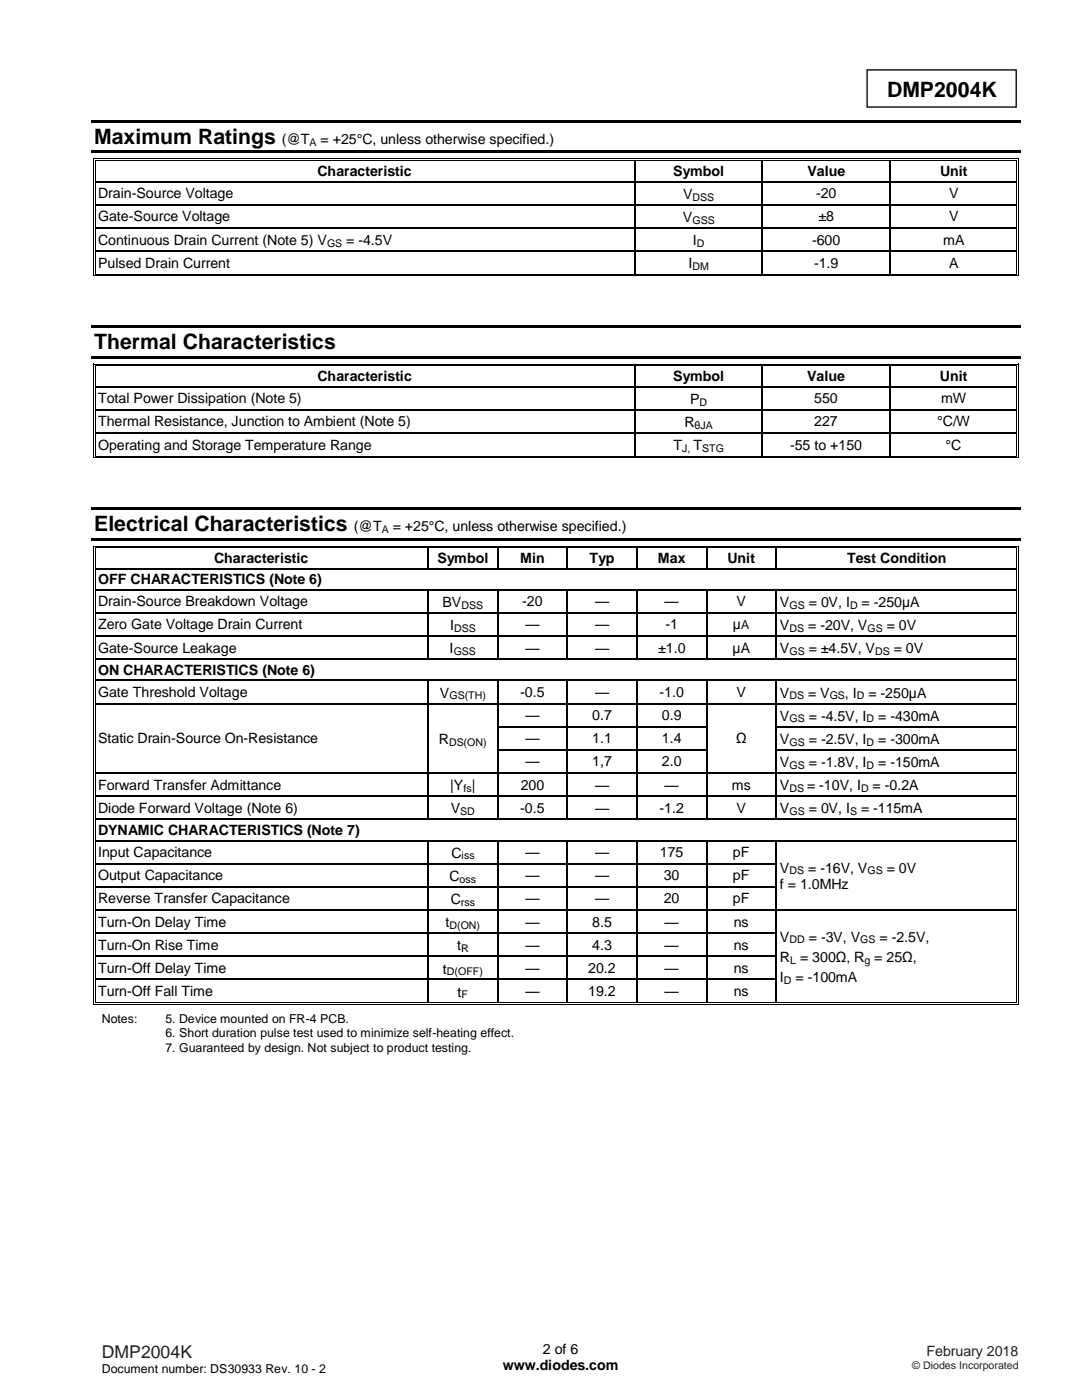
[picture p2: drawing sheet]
<svg xmlns="http://www.w3.org/2000/svg" width="216mm" height="279mm" viewBox="0 0 216 279" stroke-linecap="round" stroke-linejoin="round" font-family="sans-serif">
<defs><g id="words">
<g font-size="4.2">
<text x="177" y="19.3">DMP2004K</text>
<text x="18.8" y="28.8">Maximum Ratings</text>
<text x="18.8" y="69.7">Thermal Characteristics</text>
<text x="18.8" y="106">Electrical Characteristics</text>
</g>
<text font-size="3.5" fill="#231f20" x="20.3" y="270.9">DMP2004K</text>
<g font-size="2.8">
<text x="56.3" y="28.8">(@T</text>
<text x="63.9" y="28.8">= +25°C, unless otherwise specified.)</text>
<text x="63.3" y="35.1">Characteristic</text>
<text x="134.3" y="35.1">Symbol</text>
<text x="161.1" y="35.1">Value</text>
<text x="187.6" y="35.1">Unit</text>
<text x="19.6" y="39.5">Drain-Source Voltage</text>
<text x="136.3" y="39.7">V</text>
<text x="162.8" y="39.5">-20</text>
<text x="189.4" y="39.5">V</text>
<text x="19.6" y="44.2">Gate-Source Voltage</text>
<text x="136.3" y="44.3">V</text>
<text x="163.3" y="44.2">±8</text>
<text x="189.4" y="44.2">V</text>
<text x="19.6" y="48.9">Continuous Drain Current (Note 5) V</text>
<text x="19.6" y="53.4">Pulsed Drain Current</text>
<text x="69.1" y="48.9">= -4.5V</text>
<text x="137.4" y="53.6">I</text>
<text x="138.3" y="48.9">I</text>
<text x="162" y="48.8">-600</text>
<text x="162.4" y="53.4">-1.9</text>
<text x="188.2" y="48.8">mA</text>
<text x="189.4" y="53.4">A</text>
<text x="63.3" y="76">Characteristic</text>
<text x="134.3" y="76">Symbol</text>
<text x="161" y="76">Value</text>
<text x="187.5" y="76">Unit</text>
<text x="19.6" y="80.5">Total Power Dissipation (Note 5)</text>
<text x="137.7" y="80.6">P</text>
<text x="162.5" y="80.5">550</text>
<text x="187.8" y="80.5">mW</text>
<text x="19.6" y="85.1">Thermal Resistance, Junction to Ambient (Note 5)</text>
<text x="19.6" y="89.7">Operating and Storage Temperature Range</text>
<text x="134.4" y="89.8">T</text>
<text x="136.6" y="85.2">R</text>
<text x="138.4" y="89.8">T</text>
<text x="157.6" y="89.7">-55 to +150</text>
<text x="162.5" y="85.1">227</text>
<text x="187" y="85.1">°C/W</text>
<text x="188.7" y="89.7">°C</text>
<text x="70.6" y="106">(@T</text>
<text x="78.4" y="106">= +25°C, unless otherwise specified.)</text>
<text x="42.7" y="112.3">Characteristic</text>
<text x="87.3" y="112.3">Symbol</text>
<text x="103.8" y="112.3">Min</text>
<text x="117.6" y="112.3">Typ</text>
<text x="131.3" y="112.3">Max</text>
<text x="145.2" y="112.3">Unit</text>
<text x="169.1" y="112.3">Test Condition</text>
<text x="19.6" y="116.6">OFF CHARACTERISTICS (Note 6)</text>
<text x="19.6" y="121">Drain-Source Breakdown Voltage</text>
<text x="19.6" y="125.6">Zero Gate Voltage Drain Current</text>
<text x="88.3" y="121.1">BV</text>
<text x="89.8" y="125.7">I</text>
<text x="104.2" y="121">-20</text>
<text x="104.8" y="125.6">—</text>
<text x="118.7" y="121">—</text>
<text x="118.7" y="125.6">—</text>
<text x="132.6" y="121">—</text>
<text x="132.8" y="125.6">-1</text>
<text x="146.3" y="125.6">µ</text>
<text x="147" y="121">V</text>
<text x="155.6" y="121.1">V</text>
<text x="155.6" y="125.7">V</text>
<text x="161.2" y="125.7">= -20V, V</text>
<text x="161.4" y="121.1">= 0V, I</text>
<text x="171.9" y="121.1">= -250µA</text>
<text x="177" y="125.7">= 0V</text>
<text x="19.6" y="130.2">Gate-Source Leakage</text>
<text x="89.7" y="130.4">I</text>
<text x="104.8" y="130.2">—</text>
<text x="118.7" y="130.2">—</text>
<text x="131.3" y="130.2">±1.0</text>
<text x="146.2" y="130.2">µA</text>
<text x="155.6" y="130.4">V</text>
<text x="161.4" y="130.4">= ±4.5V, V</text>
<text x="178.4" y="130.4">= 0V</text>
<text x="19.6" y="134.6">ON CHARACTERISTICS (Note 6)</text>
<text x="19.6" y="139.1">Gate Threshold Voltage</text>
<text x="87.8" y="139.2">V</text>
<text x="103.8" y="139.1">-0.5</text>
<text x="104.8" y="143.7">—</text>
<text x="118.2" y="143.7">0.7</text>
<text x="118.7" y="139.1">—</text>
<text x="131.6" y="139.1">-1.0</text>
<text x="132.1" y="143.7">0.9</text>
<text x="147" y="139.1">V</text>
<text x="155.6" y="139.2">V</text>
<text x="155.6" y="143.8">V</text>
<text x="161.2" y="139.2">= V</text>
<text x="161.4" y="143.8">= -4.5V, I</text>
<text x="168.6" y="139.2">, I</text>
<text x="173.3" y="139.2">= -250µA</text>
<text x="175.2" y="143.8">= -430mA</text>
<text x="19.6" y="148.3">Static Drain-Source On-Resistance</text>
<text x="87.6" y="148.5">R</text>
<text x="104.8" y="148.3">—</text>
<text x="118.2" y="148.3">1.1</text>
<text x="132.1" y="148.3">1.4</text>
<text x="146.8" y="148.3">Ω</text>
<text x="155.6" y="148.5">V</text>
<text x="161.4" y="148.5">= -2.5V, I</text>
<text x="175.2" y="148.5">= -300mA</text>
<text x="104.8" y="152.9">—</text>
<text x="118.2" y="152.9">1,7</text>
<text x="132.1" y="152.9">2.0</text>
<text x="155.6" y="153.1">V</text>
<text x="161.4" y="153.1">= -1.8V, I</text>
<text x="175.2" y="153.1">= -150mA</text>
<text x="19.6" y="157.6">Forward Transfer Admittance</text>
<text x="89.8" y="157.7">|Y |</text>
<text x="103.9" y="157.6">200</text>
<text x="118.7" y="157.6">—</text>
<text x="132.6" y="157.6">—</text>
<text x="146" y="157.6">ms</text>
<text x="155.6" y="157.7">V</text>
<text x="161" y="157.7">= -10V, I</text>
<text x="174.1" y="157.7">= -0.2A</text>
<text x="19.6" y="162.2">Diode Forward Voltage (Note 6)</text>
<text x="19.6" y="166.6">DYNAMIC CHARACTERISTICS (Note 7)</text>
<text x="89.9" y="162.3">V</text>
<text x="103.8" y="162.2">-0.5</text>
<text x="118.7" y="162.2">—</text>
<text x="131.6" y="162.2">-1.2</text>
<text x="147" y="162.2">V</text>
<text x="155.6" y="162.3">V</text>
<text x="161.4" y="162.3">= 0V, I</text>
<text x="171.8" y="162.3">= -115mA</text>
<text x="19.6" y="171.1">Input Capacitance</text>
<text x="90.1" y="171.2">C</text>
<text x="104.8" y="171.1">—</text>
<text x="118.7" y="171.1">—</text>
<text x="131.7" y="171.1">175</text>
<text x="146.3" y="171.1">pF</text>
<text x="19.6" y="175.7">Output Capacitance</text>
<text x="89.7" y="175.8">C</text>
<text x="104.8" y="175.7">—</text>
<text x="118.7" y="175.7">—</text>
<text x="132.4" y="175.7">30</text>
<text x="146.3" y="175.7">pF</text>
<text x="155.6" y="174.2">V</text>
<text x="155.6" y="177.4">f = 1.0MHz</text>
<text x="161.2" y="174.2">= -16V, V</text>
<text x="177" y="174.2">= 0V</text>
<text x="19.6" y="180.3">Reverse Transfer Capacitance</text>
<text x="19.6" y="184.9">Turn-On Delay Time</text>
<text x="88.9" y="185">t</text>
<text x="89.9" y="180.4">C</text>
<text x="104.8" y="180.3">—</text>
<text x="104.8" y="184.9">—</text>
<text x="118.2" y="184.9">8.5</text>
<text x="118.7" y="180.3">—</text>
<text x="132.4" y="180.3">20</text>
<text x="132.6" y="184.9">—</text>
<text x="146.3" y="180.3">pF</text>
<text x="146.4" y="184.9">ns</text>
<text x="19.6" y="189.5">Turn-On Rise Time</text>
<text x="91.2" y="189.6">t</text>
<text x="104.8" y="189.5">—</text>
<text x="118.2" y="189.5">4.3</text>
<text x="132.6" y="189.5">—</text>
<text x="146.4" y="189.5">ns</text>
<text x="155.6" y="188">V</text>
<text x="155.6" y="192">R = 300Ω, R = 25Ω,</text>
<text x="161.4" y="188">= -3V, V</text>
<text x="175.5" y="188">= -2.5V,</text>
<text x="19.6" y="194.1">Turn-Off Delay Time</text>
<text x="88.4" y="194.3">t</text>
<text x="104.8" y="194.1">—</text>
<text x="117.4" y="194.1">20.2</text>
<text x="132.6" y="194.1">—</text>
<text x="146.4" y="194.1">ns</text>
<text x="155.6" y="196">I</text>
<text x="158.7" y="196">= -100mA</text>
<text x="19.6" y="198.8">Turn-Off Fall Time</text>
<text x="91.3" y="198.9">t</text>
<text x="104.8" y="198.8">—</text>
<text x="117.4" y="198.8">19.2</text>
<text x="132.6" y="198.8">—</text>
<text x="146.4" y="198.8">ns</text>
<text x="100.3" y="273.5">www.diodes.com</text>
<text x="108.3" y="270.3">2 of 6</text>
</g>
<text font-size="2.8" fill="#231f20" x="184.9" y="270.6">February 2018</text>
<g font-size="2.5">
<text x="147.9" y="125.6">A</text>
<text x="20.3" y="204.2">Notes:</text>
<text x="33" y="204.2">5. Device mounted on FR-4 PCB.</text>
<text x="33" y="207">6. Short duration pulse test used to minimize self-heating effect.</text>
<text x="33" y="209.9">7. Guaranteed by design. Not subject to product testing.</text>
<text x="20.3" y="274">Document number: DS30933 Rev. 10 - 2</text>
</g>
<g font-size="2.1">
<text x="61.7" y="29.1">A</text>
<text x="138.2" y="40.1">DSS</text>
<text x="138.2" y="44.7">GSS</text>
<text x="65.3" y="49.3">GS</text>
<text x="138.2" y="53.9">DM</text>
<text x="139.1" y="49.3">D</text>
<text x="139.6" y="81">D</text>
<text x="138.6" y="85.6">θJA</text>
<text x="136.1" y="90.2">J,</text>
<text x="140.1" y="90.2">STG</text>
<text x="76.2" y="106.4">A</text>
<text x="92.1" y="121.5">DSS</text>
<text x="157.5" y="121.5">GS</text>
<text x="169.6" y="121.5">D</text>
<text x="90.5" y="130.7">GSS</text>
<text x="90.6" y="126.1">DSS</text>
<text x="157.5" y="126.1">DS</text>
<text x="157.5" y="130.7">GS</text>
<text x="173.1" y="126.1">GS</text>
<text x="174.6" y="130.7">DS</text>
<text x="89.7" y="139.6">GS(TH)</text>
<text x="157.5" y="139.6">DS</text>
<text x="165.6" y="139.6">GS</text>
<text x="171" y="139.6">D</text>
<text x="89.6" y="148.8">DS(ON)</text>
<text x="157.5" y="144.2">GS</text>
<text x="157.5" y="148.8">GS</text>
<text x="172.9" y="144.2">D</text>
<text x="172.9" y="148.8">D</text>
<text x="157.5" y="153.4">GS</text>
<text x="172.9" y="153.4">D</text>
<text x="92.5" y="158.1">fs</text>
<text x="157.5" y="158.1">DS</text>
<text x="171.8" y="158.1">D</text>
<text x="91.8" y="162.7">SD</text>
<text x="157.5" y="162.7">GS</text>
<text x="169.6" y="162.7">S</text>
<text x="92.1" y="171.5">iss</text>
<text x="91.7" y="176.1">oss</text>
<text x="157.5" y="174.5">DS</text>
<text x="173.1" y="174.5">GS</text>
<text x="89.7" y="185.4">D(ON)</text>
<text x="92" y="180.7">rss</text>
<text x="92" y="190">R</text>
<text x="157.5" y="188.3">DD</text>
<text x="171.7" y="188.3">GS</text>
<text x="89.2" y="194.6">D(OFF)</text>
<text x="156.4" y="196.3">D</text>
<text x="157.6" y="192.3">L</text>
<text x="172.5" y="192.3">g</text>
<text x="92.1" y="199.3">F</text>
</g>
<text font-size="2.1" fill="#231f20" x="182" y="273.2">© Diodes Incorporated</text>
</g></defs>
<path d="M173 14h29.8v7.4h-29.8z" fill="none" stroke="#000" stroke-width=".26"/>
<g fill="#000">
<path d="M18.3 24h185.5v.5h-185.5z" fill-rule="evenodd"/>
<path d="M18.3 30.1h185.5v.5h-185.5z" fill-rule="evenodd"/>
<path d="M18.6 31.6h.2v.6h-.2z" fill-rule="evenodd"/>
<path d="M18.6 31.6h.5v.2h-.5z" fill-rule="evenodd"/>
<path d="M18.6 36.1h.2v.3h-.2z" fill-rule="evenodd"/>
<path d="M18.9 32h.2v.2h-.2z" fill-rule="evenodd"/>
<path d="M18.9 32h.2v.1h-.2z" fill-rule="evenodd"/>
<path d="M18.9 36.1h.2v.3h-.2z" fill-rule="evenodd"/>
<path d="M126.6 32.1l.3 .1z" fill-rule="evenodd"/>
<path d="M126.6 31.6h.5v.2h-.5z" fill-rule="evenodd"/>
<path d="M126.6 32h.5v.1h-.5z" fill-rule="evenodd"/>
<path d="M126.6 36.1h.3v.3h-.3z" fill-rule="evenodd"/>
<path d="M152 32.1l.3 .1z" fill-rule="evenodd"/>
<path d="M152 31.6h.5v.2h-.5z" fill-rule="evenodd"/>
<path d="M152 32h.5v.1h-.5z" fill-rule="evenodd"/>
<path d="M152 36.1h.3v.3h-.3z" fill-rule="evenodd"/>
<path d="M177.5 32.1l.2 .1z" fill-rule="evenodd"/>
<path d="M177.5 31.6h.5v.2h-.5z" fill-rule="evenodd"/>
<path d="M177.5 32h.5v.1h-.5z" fill-rule="evenodd"/>
<path d="M177.5 36.1h.2v.3h-.2z" fill-rule="evenodd"/>
<path d="M202.8 31.6h.5v.2h-.5z" fill-rule="evenodd"/>
<path d="M202.8 32h.1v.2h-.1z" fill-rule="evenodd"/>
<path d="M202.8 32h.1v.1h-.1z" fill-rule="evenodd"/>
<path d="M202.8 36.1h.1v.3h-.1z" fill-rule="evenodd"/>
<path d="M203.1 31.6h.2v.6h-.2z" fill-rule="evenodd"/>
<path d="M203.1 36.1h.2v.3h-.2z" fill-rule="evenodd"/>
<path d="M18.6 40.7h.2v.3h-.2z" fill-rule="evenodd"/>
<path d="M18.6 45.4h.2v.2h-.2z" fill-rule="evenodd"/>
<path d="M18.6 50h.2v.3h-.2z" fill-rule="evenodd"/>
<path d="M18.6 54.6h.2v.5h-.2z" fill-rule="evenodd"/>
<path d="M18.6 55h.5v.1h-.5z" fill-rule="evenodd"/>
<path d="M18.9 40.7h.2v.3h-.2z" fill-rule="evenodd"/>
<path d="M18.9 45.4h.2v.2h-.2z" fill-rule="evenodd"/>
<path d="M18.9 50h.2v.3h-.2z" fill-rule="evenodd"/>
<path d="M18.9 54.6h.2v.2h-.2z" fill-rule="evenodd"/>
<path d="M18.9 54.6h.2v.2h-.2z" fill-rule="evenodd"/>
<path d="M126.6 40.7h.3v.3h-.3z" fill-rule="evenodd"/>
<path d="M126.6 45.4h.3v.2h-.3z" fill-rule="evenodd"/>
<path d="M126.6 50h.3v.3h-.3z" fill-rule="evenodd"/>
<path d="M126.6 54.6h.5v.2h-.5z" fill-rule="evenodd"/>
<path d="M126.6 55h.5v.1h-.5z" fill-rule="evenodd"/>
<path d="M152 40.7h.3v.3h-.3z" fill-rule="evenodd"/>
<path d="M152 45.4h.3v.2h-.3z" fill-rule="evenodd"/>
<path d="M152 50h.3v.3h-.3z" fill-rule="evenodd"/>
<path d="M152 54.6h.5v.2h-.5z" fill-rule="evenodd"/>
<path d="M152 55h.5v.1h-.5z" fill-rule="evenodd"/>
<path d="M177.5 40.7h.2v.3h-.2z" fill-rule="evenodd"/>
<path d="M177.5 45.4h.2v.2h-.2z" fill-rule="evenodd"/>
<path d="M177.5 50h.2v.3h-.2z" fill-rule="evenodd"/>
<path d="M177.5 54.6h.5v.2h-.5z" fill-rule="evenodd"/>
<path d="M177.5 55h.5v.1h-.5z" fill-rule="evenodd"/>
<path d="M202.8 40.7h.1v.3h-.1z" fill-rule="evenodd"/>
<path d="M202.8 45.4h.1v.2h-.1z" fill-rule="evenodd"/>
<path d="M202.8 50h.1v.3h-.1z" fill-rule="evenodd"/>
<path d="M202.8 55h.5v.1h-.5z" fill-rule="evenodd"/>
<path d="M202.8 54.6h.1v.2h-.1z" fill-rule="evenodd"/>
<path d="M202.8 54.6h.1v.2h-.1z" fill-rule="evenodd"/>
<path d="M203.1 40.7h.2v.3h-.2z" fill-rule="evenodd"/>
<path d="M203.1 45.4h.2v.2h-.2z" fill-rule="evenodd"/>
<path d="M203.1 50h.2v.3h-.2z" fill-rule="evenodd"/>
<path d="M203.1 54.6h.2v.5h-.2z" fill-rule="evenodd"/>
<path d="M18.3 64.9h185.5v.5h-185.5z" fill-rule="evenodd"/>
<path d="M18.3 71h185.5v.5h-185.5z" fill-rule="evenodd"/>
<path d="M18.6 72.6h.2v.5h-.2z" fill-rule="evenodd"/>
<path d="M18.6 72.6h.5v.1h-.5z" fill-rule="evenodd"/>
<path d="M18.6 77.1h.2v.2h-.2z" fill-rule="evenodd"/>
<path d="M18.9 72.9h.2v.2h-.2z" fill-rule="evenodd"/>
<path d="M18.9 72.9h.2v.2h-.2z" fill-rule="evenodd"/>
<path d="M18.9 77.1h.2v.2h-.2z" fill-rule="evenodd"/>
<path d="M126.6 73.1h.3z" fill-rule="evenodd"/>
<path d="M126.6 72.6h.5v.1h-.5z" fill-rule="evenodd"/>
<path d="M126.6 72.9h.5v.2h-.5z" fill-rule="evenodd"/>
<path d="M126.6 77.1h.3v.2h-.3z" fill-rule="evenodd"/>
<path d="M152 73.1h.3z" fill-rule="evenodd"/>
<path d="M152 72.6h.5v.1h-.5z" fill-rule="evenodd"/>
<path d="M152 72.9h.5v.2h-.5z" fill-rule="evenodd"/>
<path d="M152 77.1h.3v.2h-.3z" fill-rule="evenodd"/>
<path d="M177.4 73.1h.3z" fill-rule="evenodd"/>
<path d="M177.4 72.6h.5v.1h-.5z" fill-rule="evenodd"/>
<path d="M177.4 72.9h.5v.2h-.5z" fill-rule="evenodd"/>
<path d="M177.4 77.1h.3v.2h-.3z" fill-rule="evenodd"/>
<path d="M202.8 72.6h.5v.1h-.5z" fill-rule="evenodd"/>
<path d="M202.8 72.9h.1v.2h-.1z" fill-rule="evenodd"/>
<path d="M202.8 72.9h.1v.2h-.1z" fill-rule="evenodd"/>
<path d="M202.8 77.1h.1v.2h-.1z" fill-rule="evenodd"/>
<path d="M203.1 72.6h.2v.5h-.2z" fill-rule="evenodd"/>
<path d="M203.1 77.1h.2v.2h-.2z" fill-rule="evenodd"/>
<path d="M18.6 81.7h.2v.2h-.2z" fill-rule="evenodd"/>
<path d="M18.6 86.3h.2v.2h-.2z" fill-rule="evenodd"/>
<path d="M18.6 90.9h.2v.6h-.2z" fill-rule="evenodd"/>
<path d="M18.6 91.3h.5v.2h-.5z" fill-rule="evenodd"/>
<path d="M18.9 81.7h.2v.2h-.2z" fill-rule="evenodd"/>
<path d="M18.9 86.3h.2v.2h-.2z" fill-rule="evenodd"/>
<path d="M18.9 90.9h.2v.2h-.2z" fill-rule="evenodd"/>
<path d="M18.9 90.9h.2v.2h-.2z" fill-rule="evenodd"/>
<path d="M126.6 81.7h.3v.2h-.3z" fill-rule="evenodd"/>
<path d="M126.6 86.3h.3v.2h-.3z" fill-rule="evenodd"/>
<path d="M126.6 90.9h.5v.2h-.5z" fill-rule="evenodd"/>
<path d="M126.6 91.3h.5v.2h-.5z" fill-rule="evenodd"/>
<path d="M152 81.7h.3v.2h-.3z" fill-rule="evenodd"/>
<path d="M152 86.3h.3v.2h-.3z" fill-rule="evenodd"/>
<path d="M152 90.9h.5v.2h-.5z" fill-rule="evenodd"/>
<path d="M152 91.3h.5v.2h-.5z" fill-rule="evenodd"/>
<path d="M177.4 81.7h.3v.2h-.3z" fill-rule="evenodd"/>
<path d="M177.4 86.3h.3v.2h-.3z" fill-rule="evenodd"/>
<path d="M177.4 90.9h.5v.2h-.5z" fill-rule="evenodd"/>
<path d="M177.4 91.3h.5v.2h-.5z" fill-rule="evenodd"/>
<path d="M202.8 81.7h.1v.2h-.1z" fill-rule="evenodd"/>
<path d="M202.8 86.3h.1v.2h-.1z" fill-rule="evenodd"/>
<path d="M202.8 91.3h.5v.2h-.5z" fill-rule="evenodd"/>
<path d="M202.8 90.9h.1v.2h-.1z" fill-rule="evenodd"/>
<path d="M202.8 90.9h.1v.2h-.1z" fill-rule="evenodd"/>
<path d="M203.1 81.7h.2v.2h-.2z" fill-rule="evenodd"/>
<path d="M203.1 86.3h.2v.2h-.2z" fill-rule="evenodd"/>
<path d="M203.1 90.9h.2v.6h-.2z" fill-rule="evenodd"/>
<path d="M18.3 101.2h185.5v.5h-185.5z" fill-rule="evenodd"/>
<path d="M18.3 107.3h185.5v.5h-185.5z" fill-rule="evenodd"/>
<path d="M18.6 108.9h.2v.5h-.2z" fill-rule="evenodd"/>
<path d="M18.6 108.9h.5v.2h-.5z" fill-rule="evenodd"/>
<path d="M18.6 113.3h.2v.3h-.2z" fill-rule="evenodd"/>
<path d="M18.6 117.6h.2v.2h-.2z" fill-rule="evenodd"/>
<path d="M18.9 109.2h.2v.2h-.2z" fill-rule="evenodd"/>
<path d="M18.9 109.2h.2v.2h-.2z" fill-rule="evenodd"/>
<path d="M18.9 113.3h.2v.3h-.2z" fill-rule="evenodd"/>
<path d="M18.9 117.6h.2v.2h-.2z" fill-rule="evenodd"/>
<path d="M85.3 109.4h.3z" fill-rule="evenodd"/>
<path d="M85.3 108.9h.5v.2h-.5z" fill-rule="evenodd"/>
<path d="M85.3 109.2h.5v.2h-.5z" fill-rule="evenodd"/>
<path d="M85.3 113.3h.3v.3h-.3z" fill-rule="evenodd"/>
<path d="M85.3 117.6h.3v.2h-.3z" fill-rule="evenodd"/>
<path d="M99.2 109.4h.2z" fill-rule="evenodd"/>
<path d="M99.2 108.9h.5v.2h-.5z" fill-rule="evenodd"/>
<path d="M99.2 109.2h.5v.2h-.5z" fill-rule="evenodd"/>
<path d="M99.2 113.3h.2v.3h-.2z" fill-rule="evenodd"/>
<path d="M99.2 117.6h.2v.2h-.2z" fill-rule="evenodd"/>
<path d="M113.1 109.4h.2z" fill-rule="evenodd"/>
<path d="M113.1 108.9h.5v.2h-.5z" fill-rule="evenodd"/>
<path d="M113.1 109.2h.5v.2h-.5z" fill-rule="evenodd"/>
<path d="M113.1 113.3h.2v.3h-.2z" fill-rule="evenodd"/>
<path d="M113.1 117.6h.2v.2h-.2z" fill-rule="evenodd"/>
<path d="M127 109.4h.2z" fill-rule="evenodd"/>
<path d="M127 108.9h.5v.2h-.5z" fill-rule="evenodd"/>
<path d="M127 109.2h.5v.2h-.5z" fill-rule="evenodd"/>
<path d="M127 113.3h.2v.3h-.2z" fill-rule="evenodd"/>
<path d="M127 117.6h.2v.2h-.2z" fill-rule="evenodd"/>
<path d="M140.9 109.4h.2z" fill-rule="evenodd"/>
<path d="M140.9 108.9h.5v.2h-.5z" fill-rule="evenodd"/>
<path d="M140.9 109.2h.5v.2h-.5z" fill-rule="evenodd"/>
<path d="M140.9 113.3h.2v.3h-.2z" fill-rule="evenodd"/>
<path d="M140.9 117.6h.2v.2h-.2z" fill-rule="evenodd"/>
<path d="M154.8 109.4h.2z" fill-rule="evenodd"/>
<path d="M154.8 108.9h.5v.2h-.5z" fill-rule="evenodd"/>
<path d="M154.8 109.2h.5v.2h-.5z" fill-rule="evenodd"/>
<path d="M154.8 113.3h.2v.3h-.2z" fill-rule="evenodd"/>
<path d="M154.8 117.6h.2v.2h-.2z" fill-rule="evenodd"/>
<path d="M202.8 108.9h.5v.2h-.5z" fill-rule="evenodd"/>
<path d="M202.8 109.2h.1v.2h-.1z" fill-rule="evenodd"/>
<path d="M202.8 109.2h.1v.2h-.1z" fill-rule="evenodd"/>
<path d="M202.8 113.3h.1v.3h-.1z" fill-rule="evenodd"/>
<path d="M202.8 117.6h.1v.2h-.1z" fill-rule="evenodd"/>
<path d="M203.1 108.9h.2v.5h-.2z" fill-rule="evenodd"/>
<path d="M203.1 113.3h.2v.3h-.2z" fill-rule="evenodd"/>
<path d="M203.1 117.6h.2v.2h-.2z" fill-rule="evenodd"/>
<path d="M18.6 122.2h.2v.2h-.2z" fill-rule="evenodd"/>
<path d="M18.6 126.8h.2v.3h-.2z" fill-rule="evenodd"/>
<path d="M18.6 131.4h.2v.3h-.2z" fill-rule="evenodd"/>
<path d="M18.6 135.7h.2v.2h-.2z" fill-rule="evenodd"/>
<path d="M18.9 122.2h.2v.2h-.2z" fill-rule="evenodd"/>
<path d="M18.9 126.8h.2v.3h-.2z" fill-rule="evenodd"/>
<path d="M18.9 131.4h.2v.3h-.2z" fill-rule="evenodd"/>
<path d="M18.9 135.7h.2v.2h-.2z" fill-rule="evenodd"/>
<path d="M85.3 122.2h.3v.2h-.3z" fill-rule="evenodd"/>
<path d="M85.3 126.8h.3v.3h-.3z" fill-rule="evenodd"/>
<path d="M85.3 131.4h.3v.3h-.3z" fill-rule="evenodd"/>
<path d="M85.3 135.7h.3v.2h-.3z" fill-rule="evenodd"/>
<path d="M99.2 122.2h.2v.2h-.2z" fill-rule="evenodd"/>
<path d="M99.2 126.8h.2v.3h-.2z" fill-rule="evenodd"/>
<path d="M99.2 131.4h.2v.3h-.2z" fill-rule="evenodd"/>
<path d="M99.2 135.7h.2v.2h-.2z" fill-rule="evenodd"/>
<path d="M113.1 122.2h.2v.2h-.2z" fill-rule="evenodd"/>
<path d="M113.1 126.8h.2v.3h-.2z" fill-rule="evenodd"/>
<path d="M113.1 131.4h.2v.3h-.2z" fill-rule="evenodd"/>
<path d="M113.1 135.7h.2v.2h-.2z" fill-rule="evenodd"/>
<path d="M127 122.2h.2v.2h-.2z" fill-rule="evenodd"/>
<path d="M127 126.8h.2v.3h-.2z" fill-rule="evenodd"/>
<path d="M127 131.4h.2v.3h-.2z" fill-rule="evenodd"/>
<path d="M127 135.7h.2v.2h-.2z" fill-rule="evenodd"/>
<path d="M140.9 122.2h.2v.2h-.2z" fill-rule="evenodd"/>
<path d="M140.9 126.8h.2v.3h-.2z" fill-rule="evenodd"/>
<path d="M140.9 131.4h.2v.3h-.2z" fill-rule="evenodd"/>
<path d="M140.9 135.7h.2v.2h-.2z" fill-rule="evenodd"/>
<path d="M154.8 122.2h.2v.2h-.2z" fill-rule="evenodd"/>
<path d="M154.8 126.8h.2v.3h-.2z" fill-rule="evenodd"/>
<path d="M154.8 131.4h.2v.3h-.2z" fill-rule="evenodd"/>
<path d="M154.8 135.7h.2v.2h-.2z" fill-rule="evenodd"/>
<path d="M202.8 122.2h.1v.2h-.1z" fill-rule="evenodd"/>
<path d="M202.8 126.8h.1v.3h-.1z" fill-rule="evenodd"/>
<path d="M202.8 131.4h.1v.3h-.1z" fill-rule="evenodd"/>
<path d="M202.8 135.7h.1v.2h-.1z" fill-rule="evenodd"/>
<path d="M203.1 122.2h.2v.2h-.2z" fill-rule="evenodd"/>
<path d="M203.1 126.8h.2v.3h-.2z" fill-rule="evenodd"/>
<path d="M203.1 131.4h.2v.3h-.2z" fill-rule="evenodd"/>
<path d="M203.1 135.7h.2v.2h-.2z" fill-rule="evenodd"/>
<path d="M18.6 140.3h.2v.2h-.2z" fill-rule="evenodd"/>
<path d="M18.6 144.9h.2v.2h-.2z" fill-rule="evenodd"/>
<path d="M18.6 149.5h.2v.3h-.2z" fill-rule="evenodd"/>
<path d="M18.6 154.2h.2v.2h-.2z" fill-rule="evenodd"/>
<path d="M18.6 158.8h.2v.2h-.2z" fill-rule="evenodd"/>
<path d="M18.9 140.3h.2v.2h-.2z" fill-rule="evenodd"/>
<path d="M18.9 144.9h.2v.2h-.2z" fill-rule="evenodd"/>
<path d="M18.9 149.5h.2v.3h-.2z" fill-rule="evenodd"/>
<path d="M18.9 154.2h.2v.2h-.2z" fill-rule="evenodd"/>
<path d="M18.9 158.8h.2v.2h-.2z" fill-rule="evenodd"/>
<path d="M85.3 140.3h.3v.2h-.3z" fill-rule="evenodd"/>
<path d="M85.3 144.9h.3v.2h-.3z" fill-rule="evenodd"/>
<path d="M85.3 149.5h.3v.3h-.3z" fill-rule="evenodd"/>
<path d="M85.3 154.2h.3v.2h-.3z" fill-rule="evenodd"/>
<path d="M85.3 158.8h.3v.2h-.3z" fill-rule="evenodd"/>
<path d="M99.2 140.3h.2v.2h-.2z" fill-rule="evenodd"/>
<path d="M99.2 144.9h.2v.2h-.2z" fill-rule="evenodd"/>
<path d="M99.2 149.5h.2v.3h-.2z" fill-rule="evenodd"/>
<path d="M99.2 154.2h.2v.2h-.2z" fill-rule="evenodd"/>
<path d="M99.2 158.8h.2v.2h-.2z" fill-rule="evenodd"/>
<path d="M113.1 140.3h.2v.2h-.2z" fill-rule="evenodd"/>
<path d="M113.1 144.9h.2v.2h-.2z" fill-rule="evenodd"/>
<path d="M113.1 149.5h.2v.3h-.2z" fill-rule="evenodd"/>
<path d="M113.1 154.2h.2v.2h-.2z" fill-rule="evenodd"/>
<path d="M113.1 158.8h.2v.2h-.2z" fill-rule="evenodd"/>
<path d="M127 140.3h.2v.2h-.2z" fill-rule="evenodd"/>
<path d="M127 144.9h.2v.2h-.2z" fill-rule="evenodd"/>
<path d="M127 149.5h.2v.3h-.2z" fill-rule="evenodd"/>
<path d="M127 154.2h.2v.2h-.2z" fill-rule="evenodd"/>
<path d="M127 158.8h.2v.2h-.2z" fill-rule="evenodd"/>
<path d="M140.9 140.3h.2v.2h-.2z" fill-rule="evenodd"/>
<path d="M140.9 144.9h.2v.2h-.2z" fill-rule="evenodd"/>
<path d="M140.9 149.5h.2v.3h-.2z" fill-rule="evenodd"/>
<path d="M140.9 154.2h.2v.2h-.2z" fill-rule="evenodd"/>
<path d="M140.9 158.8h.2v.2h-.2z" fill-rule="evenodd"/>
<path d="M154.8 140.3h.2v.2h-.2z" fill-rule="evenodd"/>
<path d="M154.8 144.9h.2v.2h-.2z" fill-rule="evenodd"/>
<path d="M154.8 149.5h.2v.3h-.2z" fill-rule="evenodd"/>
<path d="M154.8 154.2h.2v.2h-.2z" fill-rule="evenodd"/>
<path d="M154.8 158.8h.2v.2h-.2z" fill-rule="evenodd"/>
<path d="M202.8 140.3h.1v.2h-.1z" fill-rule="evenodd"/>
<path d="M202.8 144.9h.1v.2h-.1z" fill-rule="evenodd"/>
<path d="M202.8 149.5h.1v.3h-.1z" fill-rule="evenodd"/>
<path d="M202.8 154.2h.1v.2h-.1z" fill-rule="evenodd"/>
<path d="M202.8 158.8h.1v.2h-.1z" fill-rule="evenodd"/>
<path d="M203.1 140.3h.2v.2h-.2z" fill-rule="evenodd"/>
<path d="M203.1 144.9h.2v.2h-.2z" fill-rule="evenodd"/>
<path d="M203.1 149.5h.2v.3h-.2z" fill-rule="evenodd"/>
<path d="M203.1 154.2h.2v.2h-.2z" fill-rule="evenodd"/>
<path d="M203.1 158.8h.2v.2h-.2z" fill-rule="evenodd"/>
<path d="M18.6 163.4h.2v.2h-.2z" fill-rule="evenodd"/>
<path d="M18.6 167.6h.2v.3h-.2z" fill-rule="evenodd"/>
<path d="M18.6 172.2h.2v.3h-.2z" fill-rule="evenodd"/>
<path d="M18.6 176.9h.2v.2h-.2z" fill-rule="evenodd"/>
<path d="M18.9 163.4h.2v.2h-.2z" fill-rule="evenodd"/>
<path d="M18.9 167.6h.2v.3h-.2z" fill-rule="evenodd"/>
<path d="M18.9 172.2h.2v.3h-.2z" fill-rule="evenodd"/>
<path d="M18.9 176.9h.2v.2h-.2z" fill-rule="evenodd"/>
<path d="M85.3 163.4h.3v.2h-.3z" fill-rule="evenodd"/>
<path d="M85.3 167.6h.3v.3h-.3z" fill-rule="evenodd"/>
<path d="M85.3 172.2h.3v.3h-.3z" fill-rule="evenodd"/>
<path d="M85.3 176.9h.3v.2h-.3z" fill-rule="evenodd"/>
<path d="M99.2 163.4h.2v.2h-.2z" fill-rule="evenodd"/>
<path d="M99.2 167.6h.2v.3h-.2z" fill-rule="evenodd"/>
<path d="M99.2 172.2h.2v.3h-.2z" fill-rule="evenodd"/>
<path d="M99.2 176.9h.2v.2h-.2z" fill-rule="evenodd"/>
<path d="M113.1 163.4h.2v.2h-.2z" fill-rule="evenodd"/>
<path d="M113.1 167.6h.2v.3h-.2z" fill-rule="evenodd"/>
<path d="M113.1 172.2h.2v.3h-.2z" fill-rule="evenodd"/>
<path d="M113.1 176.9h.2v.2h-.2z" fill-rule="evenodd"/>
<path d="M127 163.4h.2v.2h-.2z" fill-rule="evenodd"/>
<path d="M127 167.6h.2v.3h-.2z" fill-rule="evenodd"/>
<path d="M127 172.2h.2v.3h-.2z" fill-rule="evenodd"/>
<path d="M127 176.9h.2v.2h-.2z" fill-rule="evenodd"/>
<path d="M140.9 163.4h.2v.2h-.2z" fill-rule="evenodd"/>
<path d="M140.9 167.6h.2v.3h-.2z" fill-rule="evenodd"/>
<path d="M140.9 172.2h.2v.3h-.2z" fill-rule="evenodd"/>
<path d="M140.9 176.9h.2v.2h-.2z" fill-rule="evenodd"/>
<path d="M154.8 163.4h.2v.2h-.2z" fill-rule="evenodd"/>
<path d="M154.8 167.6h.2v.3h-.2z" fill-rule="evenodd"/>
<path d="M154.8 172.2h.2v.3h-.2z" fill-rule="evenodd"/>
<path d="M154.8 176.9h.2v.2h-.2z" fill-rule="evenodd"/>
<path d="M202.8 163.4h.1v.2h-.1z" fill-rule="evenodd"/>
<path d="M202.8 167.6h.1v.3h-.1z" fill-rule="evenodd"/>
<path d="M202.8 172.2h.1v.3h-.1z" fill-rule="evenodd"/>
<path d="M202.8 176.9h.1v.2h-.1z" fill-rule="evenodd"/>
<path d="M203.1 163.4h.2v.2h-.2z" fill-rule="evenodd"/>
<path d="M203.1 167.6h.2v.3h-.2z" fill-rule="evenodd"/>
<path d="M203.1 172.2h.2v.3h-.2z" fill-rule="evenodd"/>
<path d="M203.1 176.9h.2v.2h-.2z" fill-rule="evenodd"/>
<path d="M18.6 181.5h.2v.2h-.2z" fill-rule="evenodd"/>
<path d="M18.6 186.1h.2v.2h-.2z" fill-rule="evenodd"/>
<path d="M18.6 190.7h.2v.3h-.2z" fill-rule="evenodd"/>
<path d="M18.6 195.3h.2v.3h-.2z" fill-rule="evenodd"/>
<path d="M18.9 181.5h.2v.2h-.2z" fill-rule="evenodd"/>
<path d="M18.9 186.1h.2v.2h-.2z" fill-rule="evenodd"/>
<path d="M18.9 190.7h.2v.3h-.2z" fill-rule="evenodd"/>
<path d="M18.9 195.3h.2v.3h-.2z" fill-rule="evenodd"/>
<path d="M85.3 181.5h.3v.2h-.3z" fill-rule="evenodd"/>
<path d="M85.3 186.1h.3v.2h-.3z" fill-rule="evenodd"/>
<path d="M85.3 190.7h.3v.3h-.3z" fill-rule="evenodd"/>
<path d="M85.3 195.3h.3v.3h-.3z" fill-rule="evenodd"/>
<path d="M99.2 181.5h.2v.2h-.2z" fill-rule="evenodd"/>
<path d="M99.2 186.1h.2v.2h-.2z" fill-rule="evenodd"/>
<path d="M99.2 190.7h.2v.3h-.2z" fill-rule="evenodd"/>
<path d="M99.2 195.3h.2v.3h-.2z" fill-rule="evenodd"/>
<path d="M113.1 181.5h.2v.2h-.2z" fill-rule="evenodd"/>
<path d="M113.1 186.1h.2v.2h-.2z" fill-rule="evenodd"/>
<path d="M113.1 190.7h.2v.3h-.2z" fill-rule="evenodd"/>
<path d="M113.1 195.3h.2v.3h-.2z" fill-rule="evenodd"/>
<path d="M127 181.5h.2v.2h-.2z" fill-rule="evenodd"/>
<path d="M127 186.1h.2v.2h-.2z" fill-rule="evenodd"/>
<path d="M127 190.7h.2v.3h-.2z" fill-rule="evenodd"/>
<path d="M127 195.3h.2v.3h-.2z" fill-rule="evenodd"/>
<path d="M140.9 181.5h.2v.2h-.2z" fill-rule="evenodd"/>
<path d="M140.9 186.1h.2v.2h-.2z" fill-rule="evenodd"/>
<path d="M140.9 190.7h.2v.3h-.2z" fill-rule="evenodd"/>
<path d="M140.9 195.3h.2v.3h-.2z" fill-rule="evenodd"/>
<path d="M154.8 181.5h.2v.2h-.2z" fill-rule="evenodd"/>
<path d="M154.8 186.1h.2v.2h-.2z" fill-rule="evenodd"/>
<path d="M154.8 190.7h.2v.3h-.2z" fill-rule="evenodd"/>
<path d="M154.8 195.3h.2v.3h-.2z" fill-rule="evenodd"/>
<path d="M202.8 181.5h.1v.2h-.1z" fill-rule="evenodd"/>
<path d="M202.8 186.1h.1v.2h-.1z" fill-rule="evenodd"/>
<path d="M202.8 190.7h.1v.3h-.1z" fill-rule="evenodd"/>
<path d="M202.8 195.3h.1v.3h-.1z" fill-rule="evenodd"/>
<path d="M203.1 181.5h.2v.2h-.2z" fill-rule="evenodd"/>
<path d="M203.1 186.1h.2v.2h-.2z" fill-rule="evenodd"/>
<path d="M203.1 190.7h.2v.3h-.2z" fill-rule="evenodd"/>
<path d="M203.1 195.3h.2v.3h-.2z" fill-rule="evenodd"/>
<path d="M18.6 200h.2v.5h-.2z" fill-rule="evenodd"/>
<path d="M18.6 200.3h.5v.2h-.5z" fill-rule="evenodd"/>
<path d="M18.9 200h.2v.1h-.2z" fill-rule="evenodd"/>
<path d="M18.9 200h.2v.1h-.2z" fill-rule="evenodd"/>
<path d="M85.3 200h.5v.1h-.5z" fill-rule="evenodd"/>
<path d="M85.3 200.3h.5v.2h-.5z" fill-rule="evenodd"/>
<path d="M99.2 200h.5v.1h-.5z" fill-rule="evenodd"/>
<path d="M99.2 200.3h.5v.2h-.5z" fill-rule="evenodd"/>
<path d="M113.1 200h.5v.1h-.5z" fill-rule="evenodd"/>
<path d="M113.1 200.3h.5v.2h-.5z" fill-rule="evenodd"/>
<path d="M127 200h.5v.1h-.5z" fill-rule="evenodd"/>
<path d="M127 200.3h.5v.2h-.5z" fill-rule="evenodd"/>
<path d="M140.9 200h.5v.1h-.5z" fill-rule="evenodd"/>
<path d="M140.9 200.3h.5v.2h-.5z" fill-rule="evenodd"/>
<path d="M154.8 200h.5v.1h-.5z" fill-rule="evenodd"/>
<path d="M154.8 200.3h.5v.2h-.5z" fill-rule="evenodd"/>
<path d="M202.8 200.3h.5v.2h-.5z" fill-rule="evenodd"/>
<path d="M202.8 200h.1v.1h-.1z" fill-rule="evenodd"/>
<path d="M202.8 200h.1v.1h-.1z" fill-rule="evenodd"/>
<path d="M203.1 200h.2v.5h-.2z" fill-rule="evenodd"/>
</g>
<g fill="none" stroke="#000" stroke-width=".2">
<path d="M18.7 32.2v3.9M18.7 36.4v4.3M19 32.2v3.9M19 36.4v4.3M19.1 31.7h107.5M19.1 32.1h107.5M127.1 31.7h24.9M127.1 32.1h24.9M152.5 31.7h25M152.5 32.1h25M178 31.7h24.8M178 32.1h24.8"/>
<path d="M202.9 32.2v3.9M202.9 36.4v4.3M203.2 32.2v3.9M203.2 36.4v4.3M18.7 41v4.4M18.7 45.6v4.4M18.7 50.3v4.3M19 41v4.4M19 45.6v4.4M19 50.3v4.3M19.1 55h107.5M19.1 54.7h107.5"/>
<path d="M127.1 55h24.9M127.1 54.7h24.9M152.5 55h25M152.5 54.7h25M178 55h24.8M178 54.7h24.8M202.9 41v4.4M202.9 45.6v4.4M202.9 50.3v4.3M203.2 41v4.4M203.2 45.6v4.4M203.2 50.3v4.3"/>
<path d="M18.7 73.1v4M18.7 77.3v4.4M19 73.1v4M19 77.3v4.4M19.1 72.7h107.5M19.1 73h107.5M127.1 72.7h24.9M127.1 73h24.9M152.5 72.7h24.9M152.5 73h24.9M177.9 72.7h24.9M177.9 73h24.9"/>
<path d="M202.9 73.1v4M202.9 77.3v4.4M203.2 73.1v4M203.2 77.3v4.4M18.7 81.9v4.4M18.7 86.5v4.4M19 81.9v4.4M19 86.5v4.4M19.1 91.4h107.5M19.1 91h107.5M127.1 91.4h24.9M127.1 91h24.9"/>
<path d="M152.5 91.4h24.9M152.5 91h24.9M177.9 91.4h24.9M177.9 91h24.9M202.9 81.9v4.4M202.9 86.5v4.4M203.2 81.9v4.4M203.2 86.5v4.4M18.7 109.4v3.9M18.7 113.6v4M18.7 117.8v4.4M19 109.4v3.9"/>
<path d="M19 113.6v4M19 117.8v4.4M19.1 109h66.2M19.1 109.3h66.2M85.8 109h13.4M85.8 109.3h13.4M99.7 109h13.4M99.7 109.3h13.4M113.6 109h13.4M113.6 109.3h13.4M127.5 109h13.4M127.5 109.3h13.4"/>
<path d="M141.4 109h13.4M141.4 109.3h13.4M155.3 109h47.5M155.3 109.3h47.5M202.9 109.4v3.9M202.9 113.6v4M202.9 117.8v4.4M203.2 109.4v3.9M203.2 113.6v4M203.2 117.8v4.4M18.7 122.4v4.4M18.7 127.1v4.3"/>
<path d="M18.7 131.7v4M18.7 135.9v4.4M19 122.4v4.4M19 127.1v4.3M19 131.7v4M19 135.9v4.4M202.9 122.4v4.4M202.9 127.1v4.3M202.9 131.7v4M202.9 135.9v4.4M203.2 122.4v4.4M203.2 127.1v4.3"/>
<path d="M203.2 131.7v4M203.2 135.9v4.4M18.7 140.5v4.4M18.7 145.1v4.4M18.7 149.8v4.4M18.7 154.4v4.4M18.7 159v4.4M19 140.5v4.4M19 145.1v4.4M19 149.8v4.4M19 154.4v4.4M19 159v4.4"/>
<path d="M202.9 140.5v4.4M202.9 145.1v4.4M202.9 149.8v4.4M202.9 154.4v4.4M202.9 159v4.4M203.2 140.5v4.4M203.2 145.1v4.4M203.2 149.8v4.4M203.2 154.4v4.4M203.2 159v4.4M18.7 163.6v4M18.7 167.9v4.3"/>
<path d="M18.7 172.5v4.4M18.7 177.1v4.4M19 163.6v4M19 167.9v4.3M19 172.5v4.4M19 177.1v4.4M202.9 163.6v4M202.9 167.9v4.3M202.9 172.5v4.4M202.9 177.1v4.4M203.2 163.6v4M203.2 167.9v4.3"/>
<path d="M203.2 172.5v4.4M203.2 177.1v4.4M18.7 181.7v4.4M18.7 186.3v4.4M18.7 191v4.3M18.7 195.6v4.4M19 181.7v4.4M19 186.3v4.4M19 191v4.3M19 195.6v4.4M202.9 181.7v4.4M202.9 186.3v4.4"/>
<path d="M202.9 191v4.3M202.9 195.6v4.4M203.2 181.7v4.4M203.2 186.3v4.4M203.2 191v4.3M203.2 195.6v4.4M19.1 200.4h66.2M19.1 200.1h66.2M85.8 200.4h13.4M85.8 200.1h13.4M99.7 200.4h13.4M99.7 200.1h13.4"/>
<path d="M113.6 200.4h13.4M113.6 200.1h13.4M127.5 200.4h13.4M127.5 200.1h13.4M141.4 200.4h13.4M141.4 200.1h13.4M155.3 200.4h47.5M155.3 200.1h47.5"/>
</g>
<g fill="none" stroke="#000" stroke-width=".25">
<path d="M19.1 36.2h107.5M126.7 32.2v3.9M126.7 36.4v4.3M126.9 36.2h25.1M152.1 32.2v3.9M152.1 36.4v4.3M152.3 36.2h25.2M177.6 32.2v3.9M177.6 36.4v4.3M177.7 36.2h25.1M19.1 40.9h107.5M19.1 45.5h107.5"/>
<path d="M19.1 50.1h107.5M126.7 41v4.4M126.7 45.6v4.4M126.7 50.3v4.3M126.9 40.9h25.1M126.9 45.5h25.1M126.9 50.1h25.1M152.1 41v4.4M152.1 45.6v4.4M152.1 50.3v4.3M152.3 40.9h25.2M152.3 45.5h25.2"/>
<path d="M152.3 50.1h25.2M177.6 41v4.4M177.6 45.6v4.4M177.6 50.3v4.3M177.7 40.9h25.1M177.7 45.5h25.1M177.7 50.1h25.1M19.1 77.2h107.5M126.7 73.1v4M126.7 77.3v4.4M126.9 77.2h25.1M152.1 73.1v4"/>
<path d="M152.1 77.3v4.4M152.3 77.2h25.1M177.5 73.1v4M177.5 77.3v4.4M177.7 77.2h25.1M19.1 81.8h107.5M19.1 86.4h107.5M126.7 81.9v4.4M126.7 86.5v4.4M126.9 81.8h25.1M126.9 86.4h25.1M152.1 81.9v4.4"/>
<path d="M152.1 86.5v4.4M152.3 81.8h25.1M152.3 86.4h25.1M177.5 81.9v4.4M177.5 86.5v4.4M177.7 81.8h25.1M177.7 86.4h25.1M19.1 113.5h66.2M19.1 117.7h66.2M85.4 109.4v3.9M85.4 117.8v4.4M85.6 113.5h13.6"/>
<path d="M85.6 117.7h13.6M99.3 109.4v3.9M99.3 117.8v4.4M99.4 113.5h13.7M99.4 117.7h13.7M113.2 109.4v3.9M113.2 117.8v4.4M113.3 113.5h13.7M113.3 117.7h13.7M127.1 109.4v3.9M127.1 117.8v4.4M127.2 113.5h13.7"/>
<path d="M127.2 117.7h13.7M141 109.4v3.9M141 117.8v4.4M141.1 113.5h13.7M141.1 117.7h13.7M154.9 109.4v3.9M154.9 117.8v4.4M155 113.5h47.8M155 117.7h47.8M19.1 122.3h66.2M19.1 126.9h66.2M19.1 131.6h66.2"/>
<path d="M19.1 135.8h66.2M85.4 122.4v4.4M85.4 127.1v4.3M85.4 135.9v4.4M85.6 122.3h13.6M85.6 126.9h13.6M85.6 131.6h13.6M85.6 135.8h13.6M99.3 122.4v4.4M99.3 127.1v4.3M99.3 135.9v4.4M99.4 122.3h13.7"/>
<path d="M99.4 126.9h13.7M99.4 131.6h13.7M99.4 135.8h13.7M113.2 122.4v4.4M113.2 127.1v4.3M113.2 135.9v4.4M113.3 122.3h13.7M113.3 126.9h13.7M113.3 131.6h13.7M113.3 135.8h13.7M127.1 122.4v4.4M127.1 127.1v4.3"/>
<path d="M127.1 135.9v4.4M127.2 122.3h13.7M127.2 126.9h13.7M127.2 131.6h13.7M127.2 135.8h13.7M141 122.4v4.4M141 127.1v4.3M141 135.9v4.4M141.1 122.3h13.7M141.1 126.9h13.7M141.1 131.6h13.7M141.1 135.8h13.7"/>
<path d="M154.9 122.4v4.4M154.9 127.1v4.3M154.9 135.9v4.4M155 122.3h47.8M155 126.9h47.8M155 131.6h47.8M155 135.8h47.8M19.1 140.4h66.2M19.1 154.3h66.2M19.1 158.9h66.2M85.4 140.5v4.4M85.4 145.1v4.4"/>
<path d="M85.4 149.8v4.4M85.4 154.4v4.4M85.4 159v4.4M85.6 140.4h13.6M85.6 154.3h13.6M85.6 158.9h13.6M99.3 140.5v4.4M99.3 145.1v4.4M99.3 149.8v4.4M99.3 154.4v4.4M99.3 159v4.4M99.4 140.4h13.7"/>
<path d="M99.4 145h13.7M99.4 149.6h13.7M99.4 154.3h13.7M99.4 158.9h13.7M113.2 140.5v4.4M113.2 145.1v4.4M113.2 149.8v4.4M113.2 154.4v4.4M113.2 159v4.4M113.3 140.4h13.7M113.3 145h13.7M113.3 149.6h13.7"/>
<path d="M113.3 154.3h13.7M113.3 158.9h13.7M127.1 140.5v4.4M127.1 145.1v4.4M127.1 149.8v4.4M127.1 154.4v4.4M127.1 159v4.4M127.2 140.4h13.7M127.2 145h13.7M127.2 149.6h13.7M127.2 154.3h13.7M127.2 158.9h13.7"/>
<path d="M141 140.5v4.4M141 145.1v4.4M141 149.8v4.4M141 154.4v4.4M141 159v4.4M141.1 140.4h13.7M141.1 154.3h13.7M141.1 158.9h13.7M154.9 140.5v4.4M154.9 145.1v4.4M154.9 149.8v4.4M154.9 154.4v4.4"/>
<path d="M154.9 159v4.4M155 140.4h47.8M155 145h47.8M155 149.6h47.8M155 154.3h47.8M155 158.9h47.8M19.1 163.5h66.2M19.1 167.7h66.2M19.1 172.4h66.2M19.1 177h66.2M85.4 167.9v4.3M85.4 172.5v4.4"/>
<path d="M85.4 177.1v4.4M85.6 163.5h13.6M85.6 167.7h13.6M85.6 172.4h13.6M85.6 177h13.6M99.3 167.9v4.3M99.3 172.5v4.4M99.3 177.1v4.4M99.4 163.5h13.7M99.4 167.7h13.7M99.4 172.4h13.7M99.4 177h13.7"/>
<path d="M113.2 167.9v4.3M113.2 172.5v4.4M113.2 177.1v4.4M113.3 163.5h13.7M113.3 167.7h13.7M113.3 172.4h13.7M113.3 177h13.7M127.1 167.9v4.3M127.1 172.5v4.4M127.1 177.1v4.4M127.2 163.5h13.7M127.2 167.7h13.7"/>
<path d="M127.2 172.4h13.7M127.2 177h13.7M141 167.9v4.3M141 172.5v4.4M141 177.1v4.4M141.1 163.5h13.7M141.1 167.7h13.7M141.1 172.4h13.7M141.1 177h13.7M154.9 167.9v4.3M154.9 172.5v4.4M154.9 177.1v4.4"/>
<path d="M155 163.5h47.8M155 167.7h47.8M19.1 181.6h66.2M19.1 186.2h66.2M19.1 190.8h66.2M19.1 195.4h66.2M85.4 181.7v4.4M85.4 186.3v4.4M85.4 191v4.3M85.4 195.6v4.4M85.6 181.6h13.6M85.6 186.2h13.6"/>
<path d="M85.6 190.8h13.6M85.6 195.4h13.6M99.3 181.7v4.4M99.3 186.3v4.4M99.3 191v4.3M99.3 195.6v4.4M99.4 181.6h13.7M99.4 186.2h13.7M99.4 190.8h13.7M99.4 195.4h13.7M113.2 181.7v4.4M113.2 186.3v4.4"/>
<path d="M113.2 191v4.3M113.2 195.6v4.4M113.3 181.6h13.7M113.3 186.2h13.7M113.3 190.8h13.7M113.3 195.4h13.7M127.1 181.7v4.4M127.1 186.3v4.4M127.1 191v4.3M127.1 195.6v4.4M127.2 181.6h13.7M127.2 186.2h13.7"/>
<path d="M127.2 190.8h13.7M127.2 195.4h13.7M141 181.7v4.4M141 186.3v4.4M141 191v4.3M141 195.6v4.4M141.1 181.6h13.7M141.1 186.2h13.7M141.1 190.8h13.7M141.1 195.4h13.7M154.9 181.7v4.4M154.9 186.3v4.4"/>
<path d="M154.9 191v4.3M154.9 195.6v4.4M155 181.6h47.8"/>
</g>
<use href="#words"/>
</svg>
